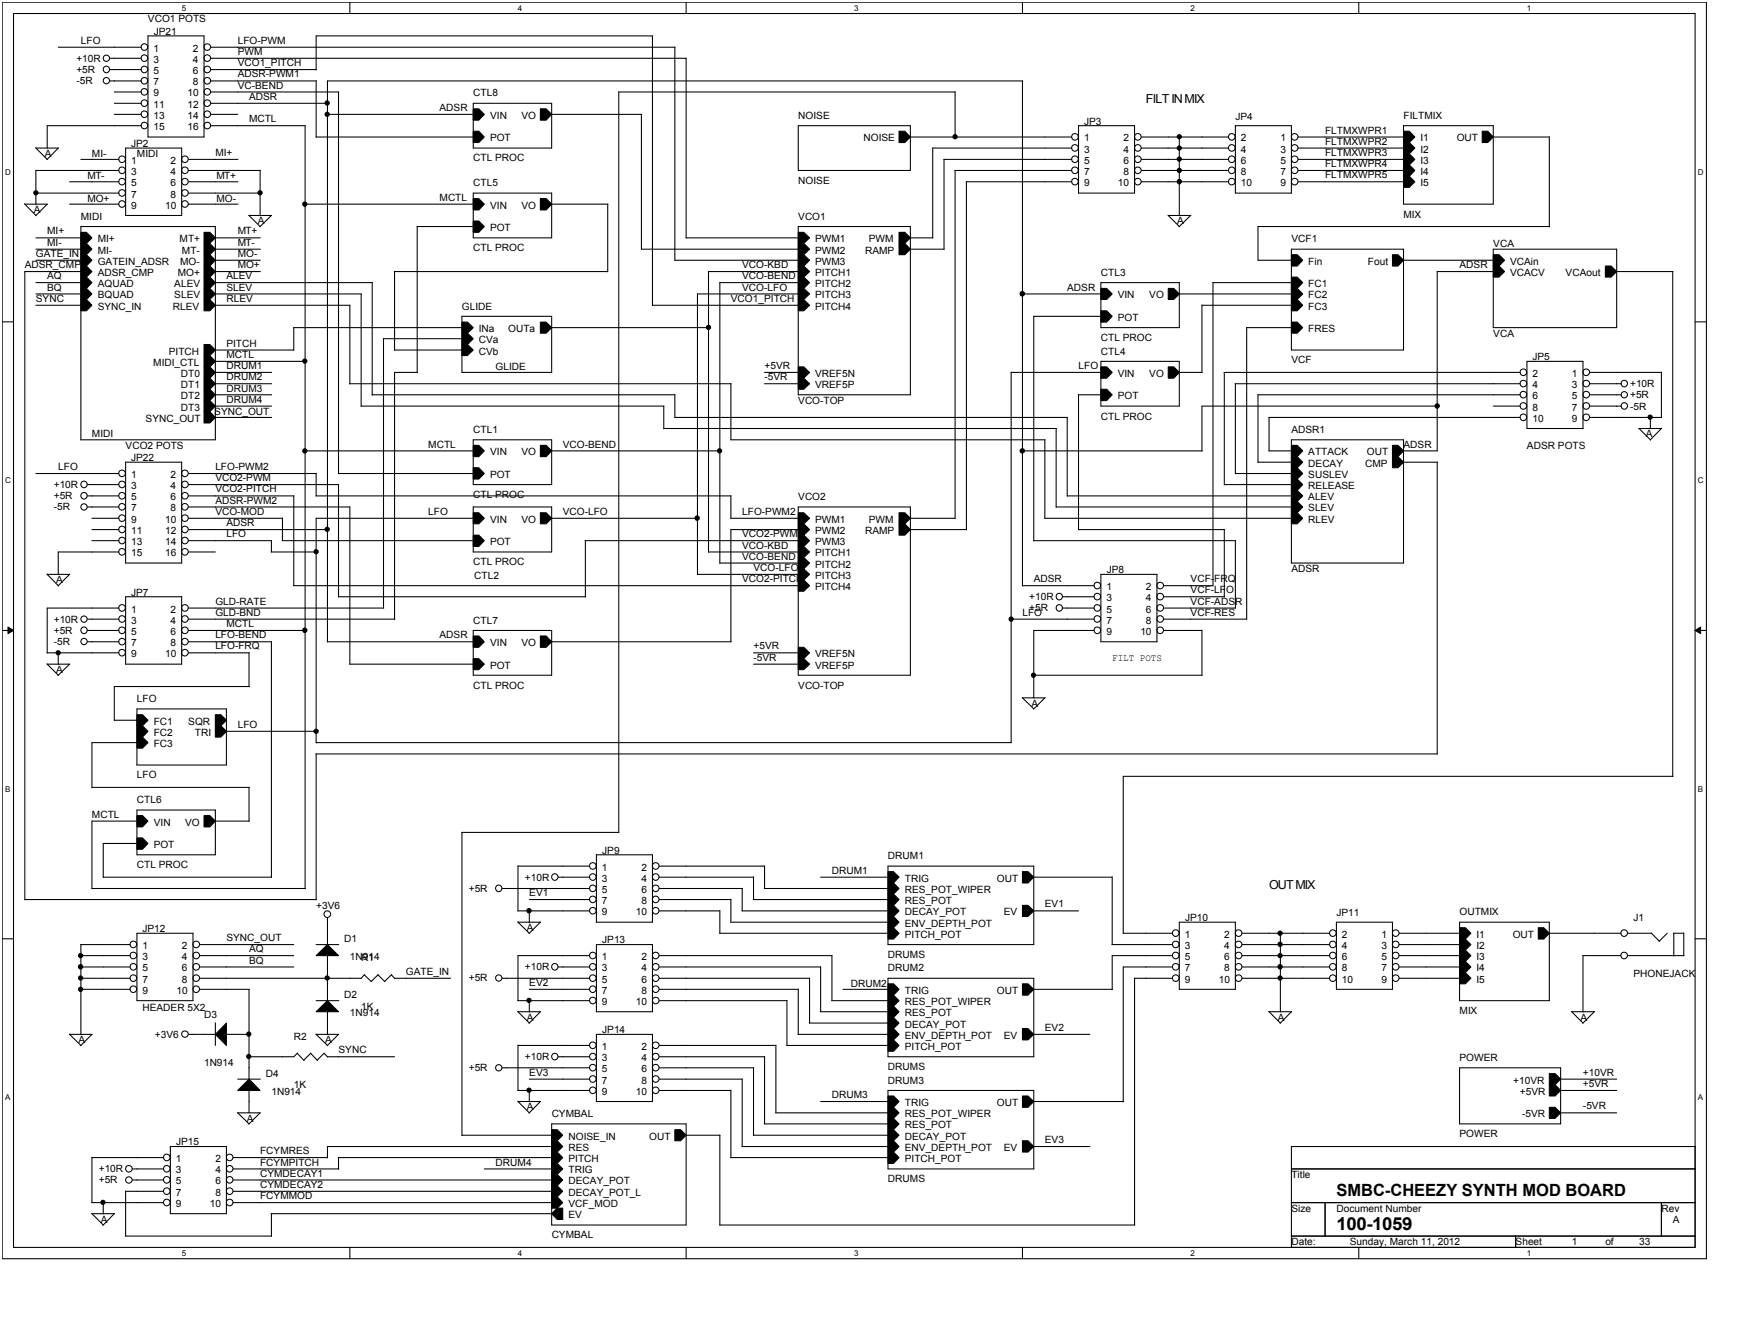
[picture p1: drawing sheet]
<svg xmlns="http://www.w3.org/2000/svg" width="279mm" height="216mm" viewBox="0 0 279 216" stroke-linecap="round" stroke-linejoin="round" font-family="sans-serif">
<defs><g id="words">
<text font-size="2.9" x="215" y="197.8">100-1059</text>
<text font-size="2.7" x="215" y="192.2">SMBC-CHEEZY SYNTH MOD BOARD</text>
<g font-size="2">
<text x="184.3" y="16.6">FILT IN MIX</text>
<text x="204.1" y="142.8">OUT MIX</text>
</g>
<g font-size="1.6">
<text x="23.8" y="3.6">VCO1 POTS</text>
<text x="24.7" y="5.6">JP21</text>
<text x="12.3" y="9.9">+10R</text>
<text x="12.3" y="11.7">+5R</text>
<text x="13" y="7">LFO</text>
<text x="24.7" y="8.3">1</text>
<text x="24.7" y="10.1">3</text>
<text x="24.7" y="11.9">5</text>
<text x="31" y="8.3">2</text>
<text x="31" y="10.1">4</text>
<text x="31" y="11.9">6</text>
<text x="38.2" y="8.9">PWM</text>
<text x="38.2" y="10.6">VCO1_PITCH</text>
<text x="38.2" y="7">LFO-PWM</text>
<text x="12.3" y="13.5">-5R</text>
<text x="24.7" y="13.7">7</text>
<text x="24.7" y="15.5">9</text>
<text x="24.7" y="17.3">11</text>
<text x="30.2" y="17.3">12</text>
<text x="30.2" y="15.5">10</text>
<text x="31" y="13.7">8</text>
<text x="38.2" y="14.2">VC-BEND</text>
<text x="38.2" y="12.5">ADSR-PWM1</text>
<text x="40.1" y="16.1">ADSR</text>
<text x="70.7" y="17.9">ADSR</text>
<text x="76.1" y="15.5">CTL8</text>
<text x="21.1" y="23.6">JP2</text>
<text x="24.7" y="19.1">13</text>
<text x="24.7" y="20.9">15</text>
<text x="30.2" y="19.1">14</text>
<text x="30.2" y="20.9">16</text>
<text x="40.1" y="19.7">MCTL</text>
<text x="78.8" y="19.1">VIN</text>
<text x="78.8" y="22.7">POT</text>
<text x="83.9" y="19.1">VO</text>
<text x="128.4" y="19.1">NOISE</text>
<text x="138.9" y="22.7">NOISE</text>
<text x="174.4" y="20">JP3</text>
<text x="174.4" y="22.7">1</text>
<text x="180.7" y="22.7">2</text>
<text x="198.7" y="19.3">JP4</text>
<text x="199.6" y="22.7">2</text>
<text x="205.9" y="22.7">1</text>
<text x="213.1" y="21.5">FLTMXWPR1</text>
<text x="213.1" y="23.3">FLTMXWPR2</text>
<text x="225.8" y="19.1">FILTMIX</text>
<text x="228.5" y="22.7">I1</text>
<text x="234.3" y="22.7">OUT</text>
<text x="7.2" y="25.2">A</text>
<text x="14.1" y="28.8">MT-</text>
<text x="14.8" y="25.2">MI-</text>
<text x="21.1" y="26.3">1</text>
<text x="21.1" y="28.1">3</text>
<text x="21.1" y="29.9">5</text>
<text x="22" y="25.2">MIDI</text>
<text x="27.4" y="26.3">2</text>
<text x="27.4" y="28.1">4</text>
<text x="27.4" y="29.9">6</text>
<text x="34.6" y="25.1">MI+</text>
<text x="34.8" y="28.8">MT+</text>
<text x="76.1" y="29.9">CTL5</text>
<text x="76.1" y="26">CTL PROC</text>
<text x="128.4" y="29.6">NOISE</text>
<text x="174.4" y="24.5">3</text>
<text x="174.4" y="26.3">5</text>
<text x="174.4" y="28.1">7</text>
<text x="174.4" y="29.9">9</text>
<text x="179.8" y="29.9">10</text>
<text x="180.7" y="24.5">4</text>
<text x="180.7" y="26.3">6</text>
<text x="180.7" y="28.1">8</text>
<text x="199.6" y="24.5">4</text>
<text x="199.6" y="26.3">6</text>
<text x="199.6" y="28.1">8</text>
<text x="199.6" y="29.9">10</text>
<text x="205.9" y="24.5">3</text>
<text x="205.9" y="26.3">5</text>
<text x="205.9" y="28.1">7</text>
<text x="205.9" y="29.9">9</text>
<text x="213.1" y="25.1">FLTMXWPR3</text>
<text x="213.1" y="26.9">FLTMXWPR4</text>
<text x="213.1" y="28.7">FLTMXWPR5</text>
<text x="228.5" y="24.5">I2</text>
<text x="228.5" y="26.3">I3</text>
<text x="228.5" y="28.1">I4</text>
<text x="228.5" y="29.9">I5</text>
<text x="5.4" y="34.3">A</text>
<text x="13" y="35.4">MIDI</text>
<text x="14.1" y="32.5">MO+</text>
<text x="21.1" y="31.8">7</text>
<text x="21.1" y="33.5">9</text>
<text x="26.6" y="33.5">10</text>
<text x="27.4" y="31.8">8</text>
<text x="34.8" y="32.5">MO-</text>
<text x="70.7" y="32.3">MCTL</text>
<text x="78.8" y="33.5">VIN</text>
<text x="83.9" y="33.5">VO</text>
<text x="128.4" y="35.4">VCO1</text>
<text x="225.8" y="35">MIX</text>
<text x="5.8" y="41.3">GATE_IN</text>
<text x="7.6" y="37.7">MI+</text>
<text x="7.6" y="39.5">MI-</text>
<text x="15.7" y="39">MI+</text>
<text x="15.7" y="40.8">MI-</text>
<text x="28.9" y="39">MT+</text>
<text x="29.3" y="40.8">MT-</text>
<text x="38.2" y="37.7">MT+</text>
<text x="38.2" y="39.5">MT-</text>
<text x="38.2" y="41.3">MO-</text>
<text x="41.5" y="36.1">A</text>
<text x="76.1" y="40.4">CTL PROC</text>
<text x="78.8" y="37.1">POT</text>
<text x="131.1" y="39">PWM1</text>
<text x="131.1" y="40.8">PWM2</text>
<text x="139.2" y="40.8">RAMP</text>
<text x="139.7" y="39">PWM</text>
<text x="189.4" y="36.1">A</text>
<text x="207.7" y="39">VCF1</text>
<text x="240.2" y="39.7">VCA</text>
<text x="4" y="43.1">ADSR_CMP</text>
<text x="7.6" y="44.9">AQ</text>
<text x="7.6" y="46.7">BQ</text>
<text x="15.7" y="42.6">GATEIN_ADSR</text>
<text x="15.7" y="44.4">ADSR_CMP</text>
<text x="15.7" y="46.2">AQUAD</text>
<text x="15.7" y="48">BQUAD</text>
<text x="28" y="46.2">ALEV</text>
<text x="28" y="48">SLEV</text>
<text x="28.6" y="44.4">MO+</text>
<text x="29" y="42.6">MO-</text>
<text x="36.4" y="44.9">ALEV</text>
<text x="36.4" y="46.7">SLEV</text>
<text x="38.2" y="43.1">MO+</text>
<text x="119.4" y="46.7">VCO-LFO</text>
<text x="119.4" y="43.1">VCO-KBD</text>
<text x="119.4" y="44.9">VCO-BEND</text>
<text x="131.1" y="42.6">PWM3</text>
<text x="131.1" y="44.4">PITCH1</text>
<text x="131.1" y="46.2">PITCH2</text>
<text x="131.1" y="48">PITCH3</text>
<text x="171.7" y="46.7">ADSR</text>
<text x="177.1" y="44.4">CTL3</text>
<text x="179.8" y="48">VIN</text>
<text x="184.9" y="48">VO</text>
<text x="210.4" y="46.2">FC1</text>
<text x="210.4" y="48">FC2</text>
<text x="210.4" y="42.6">Fin</text>
<text x="220" y="42.6">Fout</text>
<text x="234.8" y="43.1">ADSR</text>
<text x="242.9" y="42.6">VCAin</text>
<text x="242.9" y="44.4">VCACV</text>
<text x="251.8" y="44.4">VCAout</text>
<text x="5.8" y="48.5">SYNC</text>
<text x="15.7" y="49.8">SYNC_IN</text>
<text x="27.8" y="49.8">RLEV</text>
<text x="36.4" y="48.5">RLEV</text>
<text x="74.3" y="49.8">GLIDE</text>
<text x="77" y="53.4">INa</text>
<text x="81.8" y="53.4">OUTa</text>
<text x="117.6" y="48.5">VCO1_PITCH</text>
<text x="131.1" y="49.8">PITCH4</text>
<text x="179.8" y="51.6">POT</text>
<text x="210.4" y="49.8">FC3</text>
<text x="210.4" y="53.4">FRES</text>
<text x="24.7" y="58.8">MIDI_CTL</text>
<text x="27.1" y="57">PITCH</text>
<text x="36.4" y="55.7">PITCH</text>
<text x="36.4" y="59.3">DRUM1</text>
<text x="36.4" y="57.5">MCTL</text>
<text x="77" y="55.2">CVa</text>
<text x="77" y="57">CVb</text>
<text x="79.7" y="59.5">GLIDE</text>
<text x="123" y="59.3">+5VR</text>
<text x="173.5" y="59.3">LFO</text>
<text x="177.1" y="54.8">CTL PROC</text>
<text x="177.1" y="57">CTL4</text>
<text x="207.7" y="58.4">VCF</text>
<text x="240.2" y="54.1">VCA</text>
<text x="246.5" y="57.9">JP5</text>
<text x="29.1" y="60.6">DT0</text>
<text x="29.1" y="62.4">DT1</text>
<text x="29.1" y="64.2">DT2</text>
<text x="36.4" y="61.1">DRUM2</text>
<text x="36.4" y="63">DRUM3</text>
<text x="36.4" y="64.7">DRUM4</text>
<text x="123" y="61.1">-5VR</text>
<text x="128.4" y="64.9">VCO-TOP</text>
<text x="131.1" y="60.6">VREF5N</text>
<text x="131.1" y="62.4">VREF5P</text>
<text x="179.8" y="60.6">VIN</text>
<text x="179.8" y="64.2">POT</text>
<text x="184.9" y="60.6">VO</text>
<text x="246.5" y="60.6">2</text>
<text x="246.5" y="62.4">4</text>
<text x="246.5" y="64.2">6</text>
<text x="252.9" y="60.6">1</text>
<text x="252.9" y="62.4">3</text>
<text x="252.9" y="64.2">5</text>
<text x="262.2" y="64">+5R</text>
<text x="262.2" y="62.2">+10R</text>
<text x="262.2" y="65.8">-5R</text>
<text x="14.8" y="70.3">MIDI</text>
<text x="23.4" y="67.8">SYNC_OUT</text>
<text x="29.1" y="66">DT3</text>
<text x="34.5" y="66.7">SYNC_OUT</text>
<text x="68.9" y="72">MCTL</text>
<text x="76.1" y="69.6">CTL1</text>
<text x="90.5" y="72">VCO-BEND</text>
<text x="177.1" y="67.4">CTL PROC</text>
<text x="207.7" y="69.6">ADSR1</text>
<text x="225.8" y="72">ADSR</text>
<text x="246.5" y="66">8</text>
<text x="246.5" y="67.8">10</text>
<text x="252.9" y="66">7</text>
<text x="252.9" y="67.8">9</text>
<text x="264.7" y="70.3">A</text>
<text x="9.4" y="75.6">LFO</text>
<text x="20.2" y="72.1">VCO2 POTS</text>
<text x="21.1" y="74.1">JP22</text>
<text x="21.1" y="76.8">1</text>
<text x="27.4" y="76.8">2</text>
<text x="34.6" y="75.6">LFO-PWM2</text>
<text x="34.6" y="77.4">VCO2-PWM</text>
<text x="78.8" y="73.2">VIN</text>
<text x="78.8" y="76.8">POT</text>
<text x="83.9" y="73.2">VO</text>
<text x="210.4" y="76.8">SUSLEV</text>
<text x="210.4" y="73.2">ATTACK</text>
<text x="210.4" y="75">DECAY</text>
<text x="219.6" y="75">CMP</text>
<text x="219.9" y="73.2">OUT</text>
<text x="245.6" y="72.1">ADSR POTS</text>
<text x="8.6" y="78.5">+10R</text>
<text x="8.6" y="80.3">+5R</text>
<text x="8.6" y="82">-5R</text>
<text x="21.1" y="78.6">3</text>
<text x="21.1" y="80.4">5</text>
<text x="21.1" y="82.2">7</text>
<text x="27.4" y="78.6">4</text>
<text x="27.4" y="80.4">6</text>
<text x="27.4" y="82.2">8</text>
<text x="34.6" y="79.2">VCO2-PITCH</text>
<text x="34.6" y="81">ADSR-PWM2</text>
<text x="34.6" y="82.8">VCO-MOD</text>
<text x="68.9" y="82.8">LFO</text>
<text x="76.1" y="80.1">CTL PROC</text>
<text x="90.5" y="82.8">VCO-LFO</text>
<text x="119.4" y="82.8">LFO-PWM2</text>
<text x="128.4" y="80.4">VCO2</text>
<text x="210.4" y="78.6">RELEASE</text>
<text x="210.4" y="80.4">ALEV</text>
<text x="210.4" y="82.2">SLEV</text>
<text x="21.1" y="84">9</text>
<text x="21.1" y="85.9">11</text>
<text x="21.1" y="87.6">13</text>
<text x="21.1" y="89.5">15</text>
<text x="26.6" y="85.9">12</text>
<text x="26.6" y="87.6">14</text>
<text x="26.6" y="89.5">16</text>
<text x="26.6" y="84">10</text>
<text x="36.4" y="84.6">ADSR</text>
<text x="36.4" y="86.4">LFO</text>
<text x="78.8" y="84">VIN</text>
<text x="78.8" y="87.6">POT</text>
<text x="83.9" y="84">VO</text>
<text x="119.4" y="88.2">VCO-KBD</text>
<text x="119.4" y="86.4">VCO2-PWM</text>
<text x="131.1" y="84">PWM1</text>
<text x="131.1" y="85.9">PWM2</text>
<text x="131.1" y="87.6">PWM3</text>
<text x="131.1" y="89.5">PITCH1</text>
<text x="139.2" y="85.9">RAMP</text>
<text x="139.7" y="84">PWM</text>
<text x="210.4" y="84">RLEV</text>
<text x="9" y="93.8">A</text>
<text x="21.1" y="95.8">JP7</text>
<text x="76.1" y="90.9">CTL PROC</text>
<text x="76.3" y="93.1">CTL2</text>
<text x="119.4" y="90">VCO-BEND</text>
<text x="119.4" y="93.6">VCO2-PITCH</text>
<text x="121.2" y="91.8">VCO-LFO</text>
<text x="131.1" y="91.2">PITCH2</text>
<text x="131.1" y="93.1">PITCH3</text>
<text x="131.1" y="94.9">PITCH4</text>
<text x="166.3" y="93.6">ADSR</text>
<text x="178" y="94.9">1</text>
<text x="178" y="92.2">JP8</text>
<text x="184.3" y="94.9">2</text>
<text x="191.5" y="93.6">VCF-FRQ</text>
<text x="191.5" y="95.4">VCF-LFO</text>
<text x="207.7" y="92">ADSR</text>
<text x="8.6" y="101.9">+5R</text>
<text x="8.6" y="100.1">+10R</text>
<text x="21.1" y="98.5">1</text>
<text x="21.1" y="100.3">3</text>
<text x="27.4" y="98.5">2</text>
<text x="27.4" y="100.3">4</text>
<text x="34.6" y="97.2">GLD-RATE</text>
<text x="34.6" y="99">GLD-BND</text>
<text x="36.4" y="100.8">MCTL</text>
<text x="76.1" y="100.3">CTL7</text>
<text x="164.5" y="99">LFO</text>
<text x="165.6" y="98.3">+5R</text>
<text x="165.6" y="96.5">+10R</text>
<text x="178" y="96.7">3</text>
<text x="178" y="98.5">5</text>
<text x="178" y="100.3">7</text>
<text x="184.3" y="96.7">4</text>
<text x="184.3" y="98.5">6</text>
<text x="184.3" y="100.3">8</text>
<text x="191.5" y="97.2">VCF-ADSR</text>
<text x="191.5" y="99">VCF-RES</text>
<text x="8.6" y="103.7">-5R</text>
<text x="21.1" y="102.1">5</text>
<text x="21.1" y="103.9">7</text>
<text x="21.1" y="105.7">9</text>
<text x="26.6" y="105.7">10</text>
<text x="27.4" y="102.1">6</text>
<text x="27.4" y="103.9">8</text>
<text x="34.6" y="104.4">LFO-FRQ</text>
<text x="34.6" y="102.6">LFO-BEND</text>
<text x="70.7" y="102.6">ADSR</text>
<text x="78.8" y="103.9">VIN</text>
<text x="78.8" y="107.5">POT</text>
<text x="83.9" y="103.9">VO</text>
<text x="121.2" y="104.4">+5VR</text>
<text x="121.2" y="106.2">-5VR</text>
<text x="131.1" y="105.7">VREF5N</text>
<text x="131.1" y="107.5">VREF5P</text>
<text x="178" y="102.1">9</text>
<text x="178.9" y="106.2">FILT POTS</text>
<text x="183.4" y="102.1">10</text>
<text x="9" y="108.2">A</text>
<text x="22" y="112.9">LFO</text>
<text x="76.1" y="110.7">CTL PROC</text>
<text x="128.4" y="110.7">VCO-TOP</text>
<text x="165.9" y="113.6">A</text>
<text x="24.7" y="116.5">FC1</text>
<text x="24.7" y="118.3">FC2</text>
<text x="30.3" y="116.5">SQR</text>
<text x="31.3" y="118.3">TRI</text>
<text x="38.2" y="117.1">LFO</text>
<text x="22" y="125.1">LFO</text>
<text x="24.7" y="120.1">FC3</text>
<text x="14.8" y="131.4">MCTL</text>
<text x="22" y="129.1">CTL6</text>
<text x="24.7" y="132.7">VIN</text>
<text x="24.7" y="136.3">POT</text>
<text x="29.8" y="132.7">VO</text>
<text x="96.9" y="137.2">JP9</text>
<text x="22" y="139.6">CTL PROC</text>
<text x="75.4" y="143.4">+5R</text>
<text x="84.4" y="141.6">+10R</text>
<text x="96.8" y="140">1</text>
<text x="96.8" y="141.7">3</text>
<text x="96.8" y="143.6">5</text>
<text x="103.2" y="140">2</text>
<text x="103.2" y="141.7">4</text>
<text x="103.2" y="143.6">6</text>
<text x="133.8" y="140.5">DRUM1</text>
<text x="142.8" y="138.1">DRUM1</text>
<text x="145.5" y="141.7">TRIG</text>
<text x="145.5" y="143.6">RES_POT_WIPER</text>
<text x="160.4" y="141.7">OUT</text>
<text x="22.9" y="149.9">JP12</text>
<text x="50.9" y="146.1">+3V6</text>
<text x="84.8" y="149.7">A</text>
<text x="85.1" y="144.1">EV1</text>
<text x="96.8" y="145.3">7</text>
<text x="96.8" y="147.2">9</text>
<text x="102.3" y="147.2">10</text>
<text x="103.2" y="145.3">8</text>
<text x="145.5" y="145.3">RES_POT</text>
<text x="145.5" y="147.2">DECAY_POT</text>
<text x="145.5" y="149">ENV_DEPTH_POT</text>
<text x="161.5" y="147.2">EV</text>
<text x="168.1" y="145.9">EV1</text>
<text x="190.6" y="148">JP10</text>
<text x="215" y="147.3">JP11</text>
<text x="234.8" y="147.2">OUTMIX</text>
<text x="262.8" y="148">J1</text>
<text x="22.9" y="152.6">1</text>
<text x="22.9" y="154.3">3</text>
<text x="29.3" y="152.6">2</text>
<text x="29.3" y="154.3">4</text>
<text x="36.4" y="151.3">SYNC_OUT</text>
<text x="40.1" y="153.1">AQ</text>
<text x="40.1" y="154.9">BQ</text>
<text x="55.4" y="151.5">D1</text>
<text x="56.3" y="154.3">1N914</text>
<text x="58.1" y="154.6">R1</text>
<text x="84.4" y="156">+10R</text>
<text x="96.8" y="154.3">1</text>
<text x="96.9" y="151.6">JP13</text>
<text x="103.2" y="154.3">2</text>
<text x="142.8" y="154">DRUMS</text>
<text x="145.5" y="150.8">PITCH_POT</text>
<text x="190.6" y="150.8">1</text>
<text x="190.6" y="152.6">3</text>
<text x="190.6" y="154.3">5</text>
<text x="196.9" y="150.8">2</text>
<text x="196.9" y="152.6">4</text>
<text x="196.9" y="154.3">6</text>
<text x="215.9" y="150.8">2</text>
<text x="215.9" y="152.6">4</text>
<text x="215.9" y="154.3">6</text>
<text x="222.2" y="150.8">1</text>
<text x="222.2" y="152.6">3</text>
<text x="222.2" y="154.3">5</text>
<text x="237.5" y="150.8">I1</text>
<text x="237.5" y="152.6">I2</text>
<text x="237.5" y="154.3">I3</text>
<text x="243.3" y="150.8">OUT</text>
<text x="22.9" y="156.2">5</text>
<text x="22.9" y="158">7</text>
<text x="22.9" y="159.8">9</text>
<text x="28.4" y="159.8">10</text>
<text x="29.3" y="156.2">6</text>
<text x="29.3" y="158">8</text>
<text x="55.4" y="160.5">D2</text>
<text x="65.3" y="156.7">GATE_IN</text>
<text x="75.4" y="157.8">+5R</text>
<text x="85.1" y="158.5">EV2</text>
<text x="96.8" y="156.2">3</text>
<text x="96.8" y="158">5</text>
<text x="96.8" y="159.8">7</text>
<text x="96.8" y="161.6">9</text>
<text x="102.3" y="161.6">10</text>
<text x="103.2" y="156.2">4</text>
<text x="103.2" y="158">6</text>
<text x="103.2" y="159.8">8</text>
<text x="136.9" y="158.7">DRUM2</text>
<text x="142.8" y="156.2">DRUM2</text>
<text x="145.5" y="159.8">TRIG</text>
<text x="145.5" y="161.6">RES_POT_WIPER</text>
<text x="160.4" y="159.8">OUT</text>
<text x="190.6" y="156.2">7</text>
<text x="190.6" y="158">9</text>
<text x="196" y="158">10</text>
<text x="196.9" y="156.2">8</text>
<text x="215.9" y="156.2">8</text>
<text x="215.9" y="158">10</text>
<text x="222.2" y="156.2">7</text>
<text x="222.2" y="158">9</text>
<text x="237.5" y="156.2">I4</text>
<text x="237.5" y="158">I5</text>
<text x="262.8" y="157.1">PHONEJACK</text>
<text x="12.6" y="167.7">A</text>
<text x="22.9" y="162.5">HEADER 5X2</text>
<text x="24.9" y="166.8">+3V6</text>
<text x="32.8" y="163.6">D3</text>
<text x="47.3" y="167.2">R2</text>
<text x="52.3" y="167.7">A</text>
<text x="56.3" y="163.4">1N914</text>
<text x="58.1" y="162.3">1K</text>
<text x="84.8" y="164.1">A</text>
<text x="96.9" y="166.1">JP14</text>
<text x="145.5" y="163.4">RES_POT</text>
<text x="145.5" y="165.2">DECAY_POT</text>
<text x="145.5" y="167">ENV_DEPTH_POT</text>
<text x="161.5" y="167">EV</text>
<text x="168.1" y="165.7">EV2</text>
<text x="205.6" y="164.1">A</text>
<text x="234.8" y="163">MIX</text>
<text x="254.2" y="164.1">A</text>
<text x="32.8" y="171.3">1N914</text>
<text x="42.8" y="173.1">D4</text>
<text x="54.4" y="169.3">SYNC</text>
<text x="75.4" y="172.2">+5R</text>
<text x="84.4" y="170.4">+10R</text>
<text x="85.1" y="172.9">EV3</text>
<text x="96.8" y="168.8">1</text>
<text x="96.8" y="170.6">3</text>
<text x="96.8" y="172.4">5</text>
<text x="103.2" y="168.8">2</text>
<text x="103.2" y="170.6">4</text>
<text x="103.2" y="172.4">6</text>
<text x="142.8" y="172">DRUMS</text>
<text x="145.5" y="168.8">PITCH_POT</text>
<text x="234.8" y="170.6">POWER</text>
<text x="254.6" y="172.9">+10VR</text>
<text x="43.7" y="176">1N914</text>
<text x="47.3" y="174.9">1K</text>
<text x="84.8" y="178.5">A</text>
<text x="88.7" y="179.6">CYMBAL</text>
<text x="96.8" y="174.2">7</text>
<text x="96.8" y="176">9</text>
<text x="102.3" y="176">10</text>
<text x="103.2" y="174.2">8</text>
<text x="133.8" y="176.5">DRUM3</text>
<text x="142.8" y="174.2">DRUM3</text>
<text x="145.5" y="177.8">TRIG</text>
<text x="145.5" y="179.6">RES_POT_WIPER</text>
<text x="160.4" y="177.8">OUT</text>
<text x="243.4" y="174.2">+10VR</text>
<text x="244.5" y="176">+5VR</text>
<text x="244.8" y="179.6">-5VR</text>
<text x="254.6" y="174.8">+5VR</text>
<text x="254.6" y="178.3">-5VR</text>
<text x="28.3" y="184.1">JP15</text>
<text x="39.7" y="180.3">A</text>
<text x="41.8" y="185.5">FCYMRES</text>
<text x="91.4" y="183.2">NOISE_IN</text>
<text x="91.4" y="185">RES</text>
<text x="104.4" y="183.2">OUT</text>
<text x="145.5" y="181.4">RES_POT</text>
<text x="145.5" y="183.2">DECAY_POT</text>
<text x="145.5" y="185">ENV_DEPTH_POT</text>
<text x="161.5" y="185">EV</text>
<text x="168.1" y="183.8">EV3</text>
<text x="234.8" y="182.8">POWER</text>
<text x="15.9" y="190.2">+5R</text>
<text x="15.9" y="188.5">+10R</text>
<text x="28.3" y="186.8">1</text>
<text x="28.3" y="188.6">3</text>
<text x="28.3" y="190.4">5</text>
<text x="34.6" y="186.8">2</text>
<text x="34.6" y="188.6">4</text>
<text x="34.6" y="190.4">6</text>
<text x="41.8" y="187.4">FCYMPITCH</text>
<text x="41.8" y="189.2">CYMDECAY1</text>
<text x="41.8" y="191">CYMDECAY2</text>
<text x="79.7" y="187.4">DRUM4</text>
<text x="91.4" y="186.8">PITCH</text>
<text x="91.4" y="188.6">TRIG</text>
<text x="91.4" y="190.4">DECAY_POT</text>
<text x="142.8" y="190.1">DRUMS</text>
<text x="145.5" y="186.8">PITCH_POT</text>
<text x="207.7" y="189.4">Title</text>
<text x="16.2" y="196.6">A</text>
<text x="28.3" y="192.2">7</text>
<text x="28.3" y="194.1">9</text>
<text x="33.8" y="194.1">10</text>
<text x="34.6" y="192.2">8</text>
<text x="41.8" y="192.8">FCYMMOD</text>
<text x="91.4" y="192.2">DECAY_POT_L</text>
<text x="91.4" y="194.1">VCF_MOD</text>
<text x="91.4" y="195.8">EV</text>
<text x="207.7" y="194.8">Size</text>
<text x="215" y="194.8">Document Number</text>
<text x="267.2" y="194.8">Rev</text>
<text x="269.1" y="196.6">A</text>
<text x="88.7" y="199.1">CYMBAL</text>
<text x="207.7" y="200.1">Date:</text>
<text x="217.1" y="200.1">Sunday, March 11, 2012</text>
<text x="243.8" y="200.1">Sheet</text>
<text x="252.8" y="200.1">1</text>
<text x="258.2" y="200.1">of</text>
<text x="263.6" y="200.1">33</text>
</g>
<g font-size="1.3">
<text x="29.2" y="1.7">5</text>
<text x="83.3" y="1.7">4</text>
<text x="137.4" y="1.7">3</text>
<text x="191.5" y="1.7">2</text>
<text x="245.6" y="1.7">1</text>
<text x=".8" y="28.1">D</text>
<text x="273.1" y="28.1">D</text>
<text x=".8" y="77.6">C</text>
<text x="273.1" y="77.6">C</text>
<text x=".8" y="127.3">B</text>
<text x="273.1" y="127.3">B</text>
<text x=".8" y="176.8">A</text>
<text x="273.1" y="176.8">A</text>
<text x="29.2" y="201.9">5</text>
<text x="83.3" y="201.9">4</text>
<text x="137.4" y="201.9">3</text>
<text x="191.5" y="201.9">2</text>
<text x="245.6" y="201.9">1</text>
</g>
</g></defs>
<path d="M.4 .4h274.1v202h-274.1zM2.2 2.2h270.5v198.3h-270.5z" fill="none" stroke="#000" stroke-width=".17"/>
<g fill="#fff">
<path d="M29.2 .6h.7v1.4h-.7z"/>
<path d="M29.2 200.7h.7v1.4h-.7z"/>
</g>
<path d="M56.3 .4v1.8M56.3 200.5v1.9" fill="none" stroke="#000" stroke-width=".17"/>
<g fill="#fff">
<path d="M83.3 .6h.7v1.4h-.7z"/>
<path d="M83.3 200.7h.7v1.4h-.7z"/>
</g>
<path d="M110.4 .4v1.8M110.4 200.5v1.9" fill="none" stroke="#000" stroke-width=".17"/>
<g fill="#fff">
<path d="M137.4 .6h.7v1.4h-.7z"/>
<path d="M137.4 200.7h.7v1.4h-.7z"/>
</g>
<path d="M164.5 .4v1.8M164.5 200.5v1.9" fill="none" stroke="#000" stroke-width=".17"/>
<g fill="#fff">
<path d="M191.5 .6h.7v1.4h-.7z"/>
<path d="M191.5 200.7h.7v1.4h-.7z"/>
</g>
<path d="M218.6 .4v1.8M218.6 200.5v1.9" fill="none" stroke="#000" stroke-width=".17"/>
<g fill="#fff">
<path d="M245.6 .6h.7v1.4h-.7z"/>
<path d="M245.6 200.7h.7v1.4h-.7z"/>
<path d="M.8 26.9h.9v1.4h-.9z"/>
<path d="M273.1 26.9h.9v1.4h-.9z"/>
<path d="M.8 76.5h.9v1.4h-.9z"/>
<path d="M273.1 76.5h.9v1.4h-.9z"/>
</g>
<path d="M.4 51.7h1.8M272.7 51.7h1.8" fill="none" stroke="#000" stroke-width=".17"/>
<g fill="#fff">
<path d="M.8 126.1h.8v1.4h-.8z"/>
<path d="M273.1 126.1h.8v1.4h-.8z"/>
</g>
<path d="M.4 101.4h1.8M272.7 101.4h1.8" fill="none" stroke="#000" stroke-width=".17"/>
<path d="M1.3 100.8l.9 .6-.9 .5zM272.7 101.4l.8-.6v1.1z" fill="#000"/>
<path d="M1.3 100.8l.9 .6-.9 .5zM272.7 101.4l.8-.6v1.1z" fill="none" stroke="#000" stroke-width=".16"/>
<g fill="#fff">
<path d="M.8 175.7h.8v1.4h-.8z"/>
<path d="M273.1 175.7h.8v1.4h-.8z"/>
</g>
<g fill="none" stroke="#000" stroke-width=".17">
<path d="M9.4 7.6h13.3M17.7 9.4h5M17.7 11.2h5M17.7 13h5M18.4 16.6h4.3M18.4 14.8h4.3M18.4 18.4h4.3M23.8 5.8h9v16.2h-9zM33.9 16.6h18.8M33.9 9.4h76.5M33.9 11.2h17M33.9 13h17"/>
<path d="M33.9 7.6h74.7M33.9 14.8h20.6M33.9 18.4h4.3M50.9 13v9.1M52.7 18.4h23.5M54.5 14.8v61.4M76.1 17.5h.9l.9 .9-.9 .9h-.9zM76.1 16.6h12.6v7.2h-12.6zM86.9 17.5h.9l.9 .9-.9 .9h-.9zM88.7 18.4h14.5M99.5 14.8h54.1M99.5 14.8v119.1"/>
<path d="M103.2 18.4v21.7M104.9 5.8v43.3M105 5.8h-54.1v5.4M108.5 7.6v34.3M110.4 9.4v28.9M153.6 14.7v7.3M164.5 13v81.2M164.5 13h-111.8v90.2M4 32.8l1.8 1.8M4 32.8h3.6M5.7 23.8l1.9 1.8M5.8 31h13.3"/>
<path d="M5.8 38.2h7.3M5.8 23.8h3.6M7.6 32.8l-1.9 1.9M9.4 23.8l-1.9 1.9M11.2 32.8h7.9M11.2 29.2h7.9M13 37.3h.9l.9 .9-.9 .9h-.9zM13 39.1h.9l.9 1-.9 .8h-.9zM13 36.4h21.6v34.3h-21.6zM13 25.6h6.1M19.1 27.4h-13.3v5.5M20.2 23.8h9v10.8h-9z"/>
<path d="M22.7 20.2h-15.1v3.6M30.3 31h11.6M30.3 27.4h11.6M30.3 32.8h8M30.3 25.6h8M30.3 29.2h8M32.8 37.3h1l.8 .9-.8 .9h-1zM32.8 39.1h1l.8 1-.8 .8h-1zM33.9 20.2h15.2M34.6 38.2h7.3M40 34.6l1.8 1.8M40.1 34.6h3.6"/>
<path d="M41.8 27.4v7.3M43.7 34.6l-1.9 1.9M49 32.8h27.1M49.1 20.2v122.7M50.9 22h25.3M67.1 36.4h9.1M67.1 36.4v23.5M76.1 31.9h.9l.9 .9-.9 1h-.9zM76.1 35.5h.9l.9 .9-.9 .9h-.9zM76.1 21.1h.9l.9 .9-.9 .9h-.9zM76.1 31h12.6v7.2h-12.6zM86.9 31.9h.9l.9 .9-.9 1h-.9z"/>
<path d="M88.7 32.8h9.1M97.8 32.8v10.9M110.4 38.2h18M128.4 37.3h.9l.9 .9-.9 .9h-.9zM128.4 39.1h.9l.9 1-.9 .8h-.9zM128.4 36.4h18v27.1h-18zM128.4 20.2h18v7.2h-18zM144.6 21.1h.9l.9 .9-.9 .9h-.9zM144.6 37.3h.9l.9 .9-.9 .9h-.9zM144.6 39.1h.9l.9 1-.9 .8h-.9zM146.4 38.2h3.6M146.4 22h26"/>
<path d="M150 23.8h22.4M150 23.8v14.5M151.8 25.6h20.6M151.9 25.6v14.5M153.6 27.4h18.8M153.6 27.4v56M155.4 29.2h17M155.4 29.2v56M173.5 20.2h9v10.8h-9zM183.6 27.4h14M183.6 23.8h14M183.6 22h14"/>
<path d="M183.6 25.6h14M183.6 29.2h14M187.9 34.6l1.8 1.8M187.9 34.6h3.7M189.7 22v12.7M191.5 34.6l-1.8 1.9M198.7 20.2h9v10.8h-9zM208.8 27.4h17M208.8 23.8h17M208.8 22h17M208.8 25.6h17M208.8 29.2h17"/>
<path d="M225.8 21.1h.9l.9 .9-.9 .9h-.9zM225.8 22.9h.9l.9 .9-.9 .9h-.9zM225.8 24.7h.9l.9 .9-.9 .9h-.9zM225.8 26.5h.9l.9 .9-.9 .9h-.9zM225.8 28.3h.9l.9 .9-.9 .9h-.9zM225.8 20.2h14.4v12.6h-14.4zM238.4 21.1h.9l.9 .9-.9 .9h-.9zM240.2 22h9.1M249.2 22v14.5M249.3 36.4h-46.9v5.5M5.8 45.4h7.3M5.8 40.1h7.3"/>
<path d="M5.8 47.3h7.3M5.8 49.1h7.3M5.8 41.8h7.3M13 40.9h.9l.9 .9-.9 1h-.9zM13 42.8h.9l.9 .9-.9 .8h-.9zM13 44.5h.9l.9 .9-.9 1h-.9zM13 46.4h.9l.9 .9-.9 .8h-.9zM13 48.1h.9l.9 1-.9 .9h-.9zM13.1 43.7h-9.1v101M32.8 40.9h1l.8 .9-.8 1h-1zM32.8 42.8h1l.8 .9-.8 .8h-1zM32.8 44.5h1l.8 .9-.8 1h-1z"/>
<path d="M32.8 46.4h1l.8 .9-.8 .8h-1zM32.8 48.1h1l.8 1-.8 .9h-1zM32.8 55.4h1l.8 .9-.8 .9h-1zM32.8 57.2h1l.8 .9-.8 .9h-1zM32.8 59h1l.8 .9-.8 .9h-1zM34.6 56.3h12.7M34.6 45.4h25.3M34.6 40.1h7.3M34.6 58.1h14.5M34.6 59.9h9.1M34.6 43.7h7.3M34.6 47.3h23.5"/>
<path d="M34.6 49.1h21.7M34.6 41.8h7.3M47.2 52.7h27.1M47.3 52.7v3.6M56.3 49.1v12.6M58.1 47.3v18M59.9 45.4v18.1M61.7 54.5h12.6M61.7 54.4v43.4M63.4 43.7h34.4M63.5 56.3h10.8M63.5 43.7v12.6"/>
<path d="M67.1 59.9h-3.6v39.7M74.3 51.8h.9l.9 .9-.9 .9h-.9zM74.3 53.6h.9l.9 .9-.9 .9h-.9zM74.3 55.4h.9l.9 .9-.9 .9h-.9zM74.3 50.9h14.4v9h-14.4zM86.9 51.8h.9l.9 .9-.9 .9h-.9zM88.7 52.7h25.3M103.2 40.1h25.2M104.9 49.1h23.5M108.5 41.8h19.9M123 59.9h5.4M128.4 40.9h.9l.9 .9-.9 1h-.9z"/>
<path d="M128.4 42.8h.9l.9 .9-.9 .8h-.9zM128.4 44.5h.9l.9 .9-.9 1h-.9zM128.4 46.4h.9l.9 .9-.9 .8h-.9zM128.4 48.1h.9l.9 1-.9 .9h-.9zM128.4 59h.9l.9 .9-.9 .9h-.9zM128.4 45.4h-12.6v45.2M128.4 43.7h-14.4v45.1M128.4 47.3h-16.2v45.1M146.4 40.1h5.5M162.6 59.9h14.5M162.6 59.8v59.6M164.5 47.3h12.6"/>
<path d="M166.2 50.9h10.9M166.3 50.9v36.1M177.1 46.4h.9l.9 .9-.9 .8h-.9zM177.1 50h.9l.9 .9-.9 .9h-.9zM177.1 59h.9l.9 .9-.9 .9h-.9zM177.1 45.4h12.6v7.3h-12.6zM177.1 58.1h12.6v7.2h-12.6zM187.9 46.4h.9l.9 .9-.9 .8h-.9zM187.9 59h.9l.9 .9-.9 .9h-.9zM189.7 59.9h3.7M189.7 47.3h18.1M193.3 49v10.9"/>
<path d="M193.3 49.1h14.5M195.1 45.4h12.6M195.1 45.4v48.8M196.9 59.9h47.6M196.9 59.9v18M200.5 52.7h7.2M200.5 52.7v46.9M202.4 41.8h5.4M207.7 44.5h1l.8 .9-.8 1h-1zM207.7 46.4h1l.8 .9-.8 .8h-1zM207.7 48.1h1l.8 1-.8 .9h-1zM207.7 51.8h1l.8 .9-.8 .9h-1z"/>
<path d="M207.7 40.9h1l.8 .9-.8 1h-1zM207.7 40.1h18.1v16.2h-18.1zM224 40.9h.9l.9 .9-.9 1h-.9zM225.8 41.8h14.4M231.2 43.7h9M231.2 43.6v28.9M240.2 40.9h.9l.9 .9-.9 1h-.9zM240.2 42.8h.9l.9 .9-.9 .8h-.9zM240.2 40.1h19.8v12.6h-19.8zM245.6 58.1h9v10.8h-9zM255.7 59.9h11.5M258.2 42.8h1l.8 .9-.8 .8h-1z"/>
<path d="M260 43.7h9.1M267.2 59.8v7.3M269.1 43.7v81.1M5.8 76.1h13.3M14.1 77.9h5M14.1 79.7h5M20.2 74.3h9v16.2h-9zM30.3 77.9h24.2v18.1M30.3 79.7h17M30.3 76.1h20.6M32.8 60.8h1l.8 .9-.8 .9h-1zM32.8 62.6h1l.8 .9-.8 .9h-1z"/>
<path d="M32.8 64.4h1l.8 .9-.8 .9h-1zM32.8 66.2h1l.8 .9-.8 .9h-1zM34.6 63.5h9.1M34.6 65.3h9.1M34.6 61.7h9.1M34.6 67.1h9.1M47.3 79.7v14.5M49.1 72.5h27.1M50.8 79.7h66.8M50.9 76.1v3.6M54.5 76.1h21.7M56.2 61.7h61.4"/>
<path d="M58.1 65.3h48.7M59.8 63.5h48.7M76.1 71.6h.9l.9 .9-.9 .9h-.9zM76.1 75.2h.9l.9 .9-.9 .9h-.9zM76.1 70.7h12.6v7.2h-12.6zM86.9 71.6h.9l.9 .9-.9 .9h-.9zM88.7 72.5h27.1M106.8 68.9h63.1M106.8 65.3v3.6M108.5 63.4v3.7h63.2M117.6 61.6v9.1h50.5M117.6 79.7v3.6"/>
<path d="M123 61.7h5.4M128.4 60.8h.9l.9 .9-.9 .9h-.9zM164.5 72.5h28.9M168.1 70.7v12.7M169.9 68.9v12.6M171.7 79.7h36.1M171.7 67.1v12.7M173.4 63.5h3.7M173.5 63.5v21.7M177.1 62.6h.9l.9 .9-.9 .9h-.9zM196.9 77.9h10.9M198.7 61.7h45.8"/>
<path d="M198.7 61.7v14.5M198.7 76.1h9.1M202.3 63.5h42.2M202.4 74.3h5.4M202.4 63.5v10.8M204.1 67.1h40.4M204.1 72.5h3.7M204.1 67.1v5.4M207.7 75.2h1l.8 .9-.8 .9h-1zM207.7 71.6h1l.8 .9-.8 .9h-1zM207.7 77h1l.8 .9-.8 .9h-1zM207.7 73.4h1l.8 .9-.8 .9h-1z"/>
<path d="M207.7 78.8h1l.8 .9-.8 .9h-1zM207.7 70.7h18.1v19.8h-18.1zM224 71.6h.9l.9 .9-.9 .9h-.9zM224 73.4h.9l.9 .9-.9 .9h-.9zM225.8 74.3h5.4M225.8 72.5h5.4M231.2 74.3v46.9M231.2 65.3h-37.9v7.2M240.2 65.3h4.3M255.7 63.5h5.1M255.7 65.3h5.1M255.7 61.7h5.1"/>
<path d="M255.7 67.1h11.6M263.6 68.9h3.6M263.6 68.9l1.9 1.8M265.5 67.1v1.8M267.3 68.8l-1.8 1.9M7.5 92.3l1.9 1.9M7.6 92.3h3.6M11.2 92.3l-1.9 1.9M14.1 81.5h5M14.1 99.5h5M14.8 83.3h4.3M14.8 85.1h4.3"/>
<path d="M14.8 86.9h4.3M19.1 88.7h-9.7v3.7M19.1 97.8h-11.5v7.2M20.2 95.9h9v10.9h-9zM30.3 81.5h26v25.3M30.3 88.7h4.3M30.3 99.5h33.2M30.3 97.8h31.4M30.3 83.3h15.1M30.3 85.1h22.4M30.3 86.9h13.4M43.6 88.7h7.3"/>
<path d="M43.7 86.9v1.8M45.4 86.9h30.7M45.4 83.3v3.6M47.2 94.2h81.2M54.5 95.9h39.7M76.1 82.4h.9l.9 .9-.9 .9h-.9zM76.1 86h.9l.9 .9-.9 .9h-.9zM76.1 81.5h12.6v7.2h-12.6zM76.2 83.3h-25.3v36.1M86.9 82.4h.9l.9 .9-.9 .9h-.9zM88.7 83.3h23.5M94.1 86.9h34.3"/>
<path d="M94.2 86.9v9.1M112.2 92.3h16.2M114 88.7h14.4M115.8 90.5h12.6M117.5 83.3h10.9M117.6 85.1h10.8M117.6 85.1v18.1M128.4 82.4h.9l.9 .9-.9 .9h-.9zM128.4 84.2h.9l.9 .9-.9 .9h-.9zM128.4 86h.9l.9 .9-.9 .9h-.9zM128.4 87.8h.9l.9 .9-.9 .9h-.9zM128.4 89.6h.9l.9 .9-.9 .9h-.9z"/>
<path d="M128.4 91.4h.9l.9 .9-.9 .9h-.9zM128.4 93.2h.9l.9 1-.9 .8h-.9zM128.4 81.5h18v27h-18zM144.6 82.4h.9l.9 .9-.9 .9h-.9zM144.6 84.2h.9l.9 .9-.9 .9h-.9zM146.4 83.3h7.2M146.4 85.1h9M162.6 99.5h13.4M164.5 94.2h11.5M166.3 86.9h32.5M168.1 83.3h39.7M169.9 81.5h37.9"/>
<path d="M170.9 97.8h5.1M170.9 95.9h5.1M173.5 85.1h23.5M177.1 92.3h9v10.9h-9zM187.2 99.5h13.3M187.2 97.8h11.5M187.2 95.9h9.7M187.2 94.2h7.9M196.9 85.1v10.9M198.7 86.9v10.9M207.7 80.6h1l.8 .9-.8 .9h-1zM207.7 82.4h1l.8 .9-.8 .9h-1z"/>
<path d="M7.5 106.7l1.9 1.8M7.6 106.8h3.6M7.6 104.9h11.5M9.4 104.9v1.9M11.2 106.8l-1.9 1.8M14.1 101.4h5M14.1 103.2h5M18.4 115.8h3.7M22 114.9h.9l.9 .9-.9 .9h-.9zM22 116.7h.9l.9 .9-.9 .9h-.9zM22 118.5h.9l.9 .9-.9 .9h-.9zM22 114h14.4v9h-14.4z"/>
<path d="M22.1 119.4h-7.3v7.2M30.3 101.4h18.8M30.3 103.2h13.4M30.3 104.9h9.8M34.6 114.9h.9l.9 .9-.9 .9h-.9zM34.6 116.7h.9l.9 .9-.9 .9h-.9zM36.4 117.6h14.5M40.1 104.9v5.5M40.1 110.4h-21.7v5.4M43.7 103.2v37.9M50.9 119.4h111.8M52.6 103.2h23.5"/>
<path d="M56.3 106.8h19.9M76.1 102.2h.9l.9 1-.9 .9h-.9zM76.1 105.9h.9l.9 .9-.9 .9h-.9zM76.1 101.4h12.6v7.1h-12.6zM86.9 102.2h.9l.9 1-.9 .9h-.9zM88.7 103.2h28.9M121.2 106.8h7.2M121.2 104.9h7.2M128.4 104.1h.9l.9 .8-.9 1h-.9zM128.4 105.9h.9l.9 .9-.9 .9h-.9zM164.4 112.1l1.9 1.9M164.5 112.2h3.6"/>
<path d="M166.3 108.5h27.1M168.1 112.2l-1.9 1.8M176 101.4h-9.7v10.8M187.2 101.4h6.1M193.3 101.3v7.2M14.8 126.6h25.3M22 131.1h.9l.9 .9-.9 .9h-.9zM22 134.7h.9l.9 .9-.9 .9h-.9zM22 130.2h12.6v7.2h-12.6zM22.1 132h-7.3v10.9M22.1 135.6h-5.5v5.5M32.8 131.1h1l.8 .9-.8 .9h-1z"/>
<path d="M34.6 132h5.5M40.1 126.6v5.4M50.8 121.2h180.4M50.9 121.2v23.5M74.3 133.8h25.2M74.3 133.8v48.7M83.3 139.2h11.5M83.3 139.2v7.2M95.9 137.4h9v10.9h-9zM106.1 139.2h16.9M123 139.2v3.6M142.8 139.2h23.5v12.7h-23.5z"/>
<path d="M269.1 124.8h-88.4v25.3M.4 150.9h1.8M4 144.6h46.9M13 151.9h7.9M13 157.3h7.9M13 155.4h7.9M13 159h7.9M13 153.6h7.9M13 151.9v14.4M14.8 142.8h34.3M16.6 141h27.1M22 150h9v10.9h-9z"/>
<path d="M32.1 151.9h15.2M32.1 155.4h15.2M32.1 159h8M32.1 153.6h15.2M40.1 159v14.5M50.9 153.6l1.8-1.7 1.8 1.7zM50.9 151.9h3.6M52.7 147.5v4.4M52.7 153.6v7.3M58.6 156.7l1.1 1.1M58.6 156.7l-.5 .6h-26M60.8 156.7l1.1 1.1"/>
<path d="M60.8 156.7l-1.1 1.1M63 156.7l.5 .6M63 156.7l-1.1 1.1M63.5 157.3h9M80.8 157.3h14M80.8 142.8h14M83.3 148.2l1.8 1.8M83.3 146.4h11.5M83.3 148.3h3.7M83.3 153.6h11.5M83.3 153.6v7.3M85.1 159h9.7"/>
<path d="M85.1 144.6h9.7M85.1 146.4v1.9M86.9 148.3l-1.8 1.8M89.8 155.4h5M89.8 141h5M95.9 151.9h9v10.7h-9zM106.1 157.3h24.1M106.1 155.4h25.9M106.1 141h15.1M106.1 142.8h13.3M106.1 159h22.3M106.1 153.6h27.7"/>
<path d="M106.1 144.6h11.5M106.1 146.4h9.7M115.7 150h27.1M115.8 146.4v3.6M117.5 148.3h25.3M117.6 144.6v3.7M119.3 146.4h23.5M119.4 142.8v3.6M121.2 144.6h21.6M121.2 141v3.6M122.9 142.8h19.9M128.4 159v7.3"/>
<path d="M130.2 157.2v7.3M132 141h10.9M132 155.4v7.2M133.8 153.6v7.3M135.6 159h7.3M142.8 140.1h.9l.9 .9-.9 .9h-.9zM142.8 141.9h.9l.9 .9-.9 .9h-.9zM142.8 143.7h.9l.9 .9-.9 .9h-.9zM142.8 145.5h.9l.9 .9-.9 .9h-.9zM142.8 147.3h.9l.9 1-.9 .8h-.9zM142.8 149.1h.9l.9 .9-.9 1h-.9zM142.8 158.2h.9l.9 .8-.9 1h-.9z"/>
<path d="M142.8 160h.9l.9 .9-.9 .9h-.9zM142.8 157.3h23.5v12.6h-23.5zM164.5 140.1h.9l.9 .9-.9 .9h-.9zM164.5 145.5h.9l.9 .9-.9 .9h-.9zM164.5 158.2h.9l.9 .8-.9 1h-.9zM166.2 141h12.7M166.2 146.4h7.3M166.3 159h12.6M178.9 151.9h9.7M178.9 141v10.9M180.7 150h7.9M182.5 157.3h6.1"/>
<path d="M182.5 157.2v39.7M188.6 155.4h-7.9v21.7M188.6 153.6h-9.7v5.5M189.7 148.3h9v10.7h-9zM199.8 151.9h14.1M199.8 157.3h14.1M199.8 155.4h14.1M199.8 150h14.1M199.8 153.6h14.1M205.9 150v12.7M215 148.3h9v10.7h-9zM225.1 151.9h9.7"/>
<path d="M225.1 157.3h9.7M225.1 155.4h9.7M225.1 150h9.7M225.1 153.6h9.7M234.8 149.1h.9l.9 .9-.9 1h-.9zM234.8 151h.9l.9 .9-.9 .8h-.9zM234.8 152.7h.9l.9 .9-.9 1h-.9zM234.8 154.6h.9l.9 .8-.9 .9h-.9zM234.8 156.3h.9l.9 1-.9 .9h-.9zM234.8 148.3h14.4v12.6h-14.4zM247.4 149.1h.9l.9 .9-.9 1h-.9zM249.2 150h11.5"/>
<path d="M254.6 153.6h6.1M254.6 153.6v9.1M261.8 150h3.8M261.8 153.6h9.1M265.6 150l1.3 1.3M268.2 150l-1.3 1.3M269.2 150h1.6M269.2 150v3.7M270.8 150v3.6M272.7 150.9h1.8M11.1 166.2l1.9 1.9M11.2 166.3h3.6"/>
<path d="M14.8 166.3l-1.8 1.8M30.3 166.3h4.3M34.6 164.4v3.7M36.4 166.3h3.7M36.4 164.5v3.6l-1.8-1.8zM38.2 178.9l1.9 1.8M38.2 175.3l1.9-1.8 1.7 1.8zM38.2 178.9h3.7M38.2 173.5h3.7M40.1 175.3v3.6M41.8 178.9l-1.8 1.8M47.8 169.3l1.1 1.2"/>
<path d="M47.8 169.3l-.5 .6h-7.2M50 169.3l1.1 1.2M50 169.3l-1.1 1.1M50.8 166.2l1.9 1.9M50.9 162.6l1.8-1.7 1.8 1.7zM50.9 160.9h3.6M50.9 166.3h3.6M52.1 169.3l.6 .6M52.2 169.3l-1.2 1.1M52.7 169.9h10.8M52.7 162.6v3.7M54.5 166.3l-1.9 1.8"/>
<path d="M80.8 171.7h14M83.3 175.3h11.5M83.3 160.9h11.5M83.3 177l1.8 1.9M83.3 162.6l1.8 1.9M83.3 162.6h3.7M83.3 177.1h3.7M83.3 168.1h11.5M83.3 168v7.3M85.1 173.5h9.7M85.1 160.9v1.8M85.1 175.3v1.8"/>
<path d="M86.9 177.1l-1.8 1.8M86.9 162.6l-1.8 1.9M89.8 169.9h5M95.9 166.3h9v10.8h-9zM106.1 171.7h15.1M106.1 169.9h16.9M106.1 175.3h11.5M106.1 160.9h20.5M106.1 173.5h13.3M106.1 168.1h18.7M117.6 175.3v10.8M119.4 173.4v10.9"/>
<path d="M121.2 171.6v10.9M123 169.8v10.9M124.8 178.9h18M124.8 168v10.9M126.5 168.1h16.3M126.6 160.8v7.3M128.4 166.3h14.4M130.2 164.5h12.6M132 162.6h10.8M132 177.1h10.9M133.8 160.9h9M142.8 161.8h.9l.9 .8-.9 1h-.9z"/>
<path d="M142.8 163.6h.9l.9 .9-.9 .9h-.9zM142.8 165.4h.9l.9 .9-.9 .9h-.9zM142.8 167.2h.9l.9 .9-.9 .9h-.9zM142.8 176.2h.9l.9 .9-.9 .9h-.9zM142.8 178h.9l.9 .9-.9 .9h-.9zM142.8 179.8h.9l.9 .9-.9 .9h-.9zM142.8 175.3h23.5v12.6h-23.5zM164.5 165.4h.9l.9 .9-.9 .9h-.9zM164.5 176.2h.9l.9 .9-.9 .9h-.9zM166.2 166.3h9.1M166.3 177.1h14.4M204.1 162.6l1.8 1.9"/>
<path d="M204.1 162.6h3.7M207.7 162.6l-1.8 1.9M234.8 171.7h16.2v9h-16.2zM249.2 174.4h.9l.9 .9-.9 .9h-.9zM249.2 178h.9l.9 .9-.9 .9h-.9zM249.2 172.6h.9l.9 .9-.9 .9h-.9zM251 175.3h9M251 178.9h9M251 173.5h9M252.8 162.6l1.8 1.9M252.8 162.6h3.7M256.4 162.6l-1.8 1.9"/>
<path d="M14.7 193.3h11.6M14.7 195.1l1.9 1.8M14.8 195.1h3.6M14.8 186.1h11.5M14.8 186.1v7.2M16.6 193.3v1.9M18.4 195.1l-1.8 1.9M20.2 198.7h23.5M20.2 191.5h6.1M20.2 191.5v7.2M21.3 187.9h5M21.3 189.7h5"/>
<path d="M27.4 184.3h9v10.8h-9zM37.5 187.9h17M37.5 193.3h51.3M37.5 189.7h51.3M37.5 186.1h15.2M37.5 191.5h51.3M43.6 195.1h45.1M43.7 195.1v3.7M52.6 184.3h36.1M52.7 184.3v1.8M54.4 186.1h34.3M54.5 186.1v1.9"/>
<path d="M74.3 182.5h14.5M77.9 187.9h10.9M88.7 181.6h.9l.9 .9-.9 .9h-.9zM88.7 183.4h.9l.9 .9-.9 .9h-.9zM88.7 185.2h.9l.9 .9-.9 .9h-.9zM88.7 187h.9l.9 .9-.9 .9h-.9zM88.7 188.8h.9l.9 .9-.9 .9h-.9zM88.7 190.6h.9l.9 .9-.9 .9h-.9zM88.7 192.4h.9l.9 .9-.9 .9h-.9zM88.7 195.1l.9-.9h.9v1.8h-.9zM88.7 180.7h21.7v16.2h-21.7zM108.5 181.6h1l.9 .9-.9 .9h-1z"/>
<path d="M110.4 182.5h5.4M115.8 196.9h66.7M115.8 182.5v14.5M117.5 186.1h25.3M119.3 184.3h23.5M121.2 182.5h21.6M122.9 180.7h19.9M142.8 181.6h.9l.9 .9-.9 .9h-.9zM142.8 183.4h.9l.9 .9-.9 .9h-.9zM142.8 185.2h.9l.9 .9-.9 .9h-.9zM164.5 183.4h.9l.9 .9-.9 .9h-.9zM166.2 184.3h9.1"/>
<path d="M207.7 184.3h65v16.2h-65zM207.7 187.9h65M207.7 193.3h65M207.7 198.7h65M213.1 193.3v5.4M243.8 198.7v1.8M267.2 193.3v5.4"/>
<circle cx="17.1" cy="11.2" r=".52"/>
<circle cx="17.1" cy="9.4" r=".51"/>
<circle cx="17.1" cy="13" r=".51"/>
<circle cx="23.2" cy="11.2" r=".54"/>
<circle cx="23.2" cy="9.3" r=".54"/>
<circle cx="23.2" cy="7.6" r=".54"/>
<circle cx="23.2" cy="13" r=".54"/>
<circle cx="23.2" cy="18.4" r=".54"/>
<circle cx="23.2" cy="16.6" r=".54"/>
<circle cx="23.2" cy="14.8" r=".54"/>
<circle cx="33.3" cy="11.2" r=".54"/>
<circle cx="33.3" cy="9.3" r=".54"/>
<circle cx="33.3" cy="7.6" r=".54"/>
<circle cx="33.3" cy="13" r=".54"/>
<circle cx="33.3" cy="18.4" r=".54"/>
<circle cx="33.3" cy="14.8" r=".54"/>
<circle cx="33.3" cy="16.6" r=".54"/>
<circle cx="52.6" cy="16.6" r=".34"/>
<circle cx="52.6" cy="18.4" r=".34"/>
<circle cx="5.8" cy="31" r=".34"/>
<circle cx="19.6" cy="31" r=".54"/>
<circle cx="19.6" cy="25.6" r=".54"/>
<circle cx="19.6" cy="29.2" r=".54"/>
<circle cx="19.6" cy="27.4" r=".54"/>
<circle cx="19.6" cy="32.8" r=".54"/>
<circle cx="23.2" cy="20.2" r=".54"/>
<circle cx="29.7" cy="29.2" r=".54"/>
<circle cx="29.7" cy="25.6" r=".54"/>
<circle cx="29.7" cy="31" r=".54"/>
<circle cx="29.7" cy="27.4" r=".54"/>
<circle cx="29.7" cy="32.8" r=".54"/>
<circle cx="33.3" cy="20.2" r=".54"/>
<circle cx="41.8" cy="31" r=".34"/>
<circle cx="49" cy="32.8" r=".34"/>
<circle cx="153.6" cy="22" r=".34"/>
<circle cx="172.9" cy="25.6" r=".54"/>
<circle cx="172.9" cy="29.2" r=".54"/>
<circle cx="172.9" cy="23.8" r=".54"/>
<circle cx="172.9" cy="27.4" r=".54"/>
<circle cx="172.9" cy="22" r=".54"/>
<circle cx="183" cy="29.2" r=".54"/>
<circle cx="183" cy="25.6" r=".54"/>
<circle cx="183" cy="23.8" r=".54"/>
<circle cx="183" cy="27.4" r=".54"/>
<circle cx="183" cy="22" r=".54"/>
<circle cx="189.7" cy="29.2" r=".35"/>
<circle cx="189.7" cy="27.4" r=".34"/>
<circle cx="189.7" cy="23.8" r=".34"/>
<circle cx="189.7" cy="22" r=".34"/>
<circle cx="189.7" cy="25.6" r=".34"/>
<circle cx="198.1" cy="25.6" r=".54"/>
<circle cx="198.1" cy="29.2" r=".54"/>
<circle cx="198.1" cy="27.4" r=".54"/>
<circle cx="198.1" cy="23.8" r=".54"/>
<circle cx="198.1" cy="22" r=".54"/>
<circle cx="208.2" cy="27.4" r=".54"/>
<circle cx="208.2" cy="25.6" r=".54"/>
<circle cx="208.2" cy="29.2" r=".54"/>
<circle cx="208.2" cy="23.8" r=".54"/>
<circle cx="208.2" cy="22" r=".54"/>
<circle cx="49" cy="58" r=".34"/>
<circle cx="114" cy="52.6" r=".34"/>
<circle cx="164.4" cy="47.2" r=".37"/>
<circle cx="245" cy="59.8" r=".54"/>
<circle cx="255.2" cy="59.8" r=".54"/>
<circle cx="13.5" cy="79.7" r=".52"/>
<circle cx="13.5" cy="77.9" r=".52"/>
<circle cx="19.6" cy="76.1" r=".54"/>
<circle cx="19.6" cy="79.7" r=".54"/>
<circle cx="19.6" cy="77.9" r=".54"/>
<circle cx="29.7" cy="76.1" r=".54"/>
<circle cx="29.7" cy="79.7" r=".54"/>
<circle cx="29.7" cy="77.9" r=".54"/>
<circle cx="49" cy="72.5" r=".34"/>
<circle cx="115.7" cy="72.5" r=".34"/>
<circle cx="164.4" cy="72.5" r=".36"/>
<circle cx="231.2" cy="65.3" r=".35"/>
<circle cx="245" cy="67.1" r=".54"/>
<circle cx="245" cy="63.4" r=".54"/>
<circle cx="245" cy="65.3" r=".54"/>
<circle cx="245" cy="61.7" r=".54"/>
<circle cx="255.2" cy="65.3" r=".54"/>
<circle cx="255.2" cy="63.4" r=".54"/>
<circle cx="255.2" cy="67.1" r=".54"/>
<circle cx="255.2" cy="61.7" r=".54"/>
<circle cx="261.3" cy="65.3" r=".52"/>
<circle cx="261.3" cy="61.7" r=".52"/>
<circle cx="261.3" cy="63.5" r=".51"/>
<circle cx="265.4" cy="67.1" r=".34"/>
<circle cx="13.5" cy="99.5" r=".51"/>
<circle cx="13.5" cy="81.5" r=".51"/>
<circle cx="19.6" cy="99.5" r=".54"/>
<circle cx="19.6" cy="88.7" r=".54"/>
<circle cx="19.6" cy="83.3" r=".54"/>
<circle cx="19.6" cy="85.1" r=".54"/>
<circle cx="19.6" cy="81.5" r=".54"/>
<circle cx="19.6" cy="86.9" r=".54"/>
<circle cx="19.6" cy="97.7" r=".54"/>
<circle cx="29.7" cy="99.5" r=".54"/>
<circle cx="29.7" cy="88.7" r=".54"/>
<circle cx="29.7" cy="85.1" r=".54"/>
<circle cx="29.7" cy="83.3" r=".54"/>
<circle cx="29.7" cy="81.5" r=".54"/>
<circle cx="29.7" cy="86.9" r=".54"/>
<circle cx="29.7" cy="97.7" r=".54"/>
<circle cx="50.8" cy="88.7" r=".34"/>
<circle cx="52.6" cy="85.1" r=".34"/>
<circle cx="112.1" cy="83.3" r=".35"/>
<circle cx="162.6" cy="99.5" r=".34"/>
<circle cx="170.4" cy="95.9" r=".52"/>
<circle cx="170.4" cy="97.7" r=".52"/>
<circle cx="176.5" cy="99.5" r=".54"/>
<circle cx="176.5" cy="95.9" r=".54"/>
<circle cx="176.5" cy="97.7" r=".54"/>
<circle cx="176.5" cy="94.1" r=".54"/>
<circle cx="186.6" cy="95.9" r=".54"/>
<circle cx="186.6" cy="99.5" r=".54"/>
<circle cx="186.6" cy="97.7" r=".54"/>
<circle cx="186.6" cy="94.1" r=".54"/>
<circle cx="9.4" cy="104.9" r=".34"/>
<circle cx="13.5" cy="101.3" r=".52"/>
<circle cx="13.5" cy="103.1" r=".51"/>
<circle cx="19.6" cy="104.9" r=".54"/>
<circle cx="19.6" cy="101.3" r=".54"/>
<circle cx="19.6" cy="103.1" r=".54"/>
<circle cx="29.7" cy="101.3" r=".54"/>
<circle cx="29.7" cy="104.9" r=".54"/>
<circle cx="29.7" cy="103.1" r=".54"/>
<circle cx="49" cy="101.3" r=".35"/>
<circle cx="50.8" cy="117.6" r=".34"/>
<circle cx="166.2" cy="108.5" r=".34"/>
<circle cx="176.5" cy="101.3" r=".54"/>
<circle cx="186.6" cy="101.3" r=".54"/>
<circle cx="95.4" cy="139.2" r=".54"/>
<circle cx="105.5" cy="139.2" r=".54"/>
<circle cx="13" cy="155.4" r=".35"/>
<circle cx="13" cy="153.6" r=".34"/>
<circle cx="13" cy="157.2" r=".34"/>
<circle cx="13" cy="159" r=".34"/>
<circle cx="21.4" cy="157.2" r=".54"/>
<circle cx="21.4" cy="153.6" r=".54"/>
<circle cx="21.4" cy="151.8" r=".54"/>
<circle cx="21.4" cy="159" r=".54"/>
<circle cx="21.4" cy="155.4" r=".54"/>
<circle cx="31.6" cy="157.2" r=".54"/>
<circle cx="31.6" cy="151.8" r=".54"/>
<circle cx="31.6" cy="153.6" r=".54"/>
<circle cx="31.6" cy="159" r=".54"/>
<circle cx="31.6" cy="155.4" r=".54"/>
<circle cx="52.6" cy="157.2" r=".34"/>
<circle cx="52.6" cy="147" r=".54"/>
<circle cx="80.2" cy="142.8" r=".52"/>
<circle cx="80.2" cy="157.2" r=".51"/>
<circle cx="85.1" cy="146.4" r=".35"/>
<circle cx="89.2" cy="141" r=".52"/>
<circle cx="89.2" cy="155.4" r=".52"/>
<circle cx="95.4" cy="153.6" r=".54"/>
<circle cx="95.4" cy="144.6" r=".54"/>
<circle cx="95.4" cy="146.4" r=".54"/>
<circle cx="95.4" cy="142.8" r=".54"/>
<circle cx="95.4" cy="141" r=".54"/>
<circle cx="95.4" cy="157.2" r=".54"/>
<circle cx="95.4" cy="159" r=".54"/>
<circle cx="95.4" cy="155.4" r=".54"/>
<circle cx="105.5" cy="142.8" r=".54"/>
<circle cx="105.5" cy="144.6" r=".54"/>
<circle cx="105.5" cy="157.2" r=".54"/>
<circle cx="105.5" cy="153.6" r=".54"/>
<circle cx="105.5" cy="141" r=".54"/>
<circle cx="105.5" cy="146.4" r=".54"/>
<circle cx="105.5" cy="159" r=".54"/>
<circle cx="105.5" cy="155.4" r=".54"/>
<circle cx="189.1" cy="151.8" r=".54"/>
<circle cx="189.1" cy="157.2" r=".54"/>
<circle cx="189.1" cy="153.6" r=".54"/>
<circle cx="189.1" cy="150" r=".54"/>
<circle cx="189.1" cy="155.4" r=".54"/>
<circle cx="199.2" cy="151.8" r=".54"/>
<circle cx="199.2" cy="157.2" r=".54"/>
<circle cx="199.2" cy="150" r=".54"/>
<circle cx="199.2" cy="153.6" r=".54"/>
<circle cx="199.2" cy="155.4" r=".54"/>
<circle cx="205.9" cy="155.4" r=".35"/>
<circle cx="205.9" cy="153.6" r=".34"/>
<circle cx="205.9" cy="150" r=".34"/>
<circle cx="205.9" cy="157.2" r=".34"/>
<circle cx="205.9" cy="151.8" r=".34"/>
<circle cx="214.4" cy="157.2" r=".54"/>
<circle cx="214.4" cy="153.6" r=".54"/>
<circle cx="214.4" cy="150" r=".54"/>
<circle cx="214.4" cy="151.8" r=".54"/>
<circle cx="214.4" cy="155.4" r=".54"/>
<circle cx="224.5" cy="151.8" r=".54"/>
<circle cx="224.5" cy="157.2" r=".54"/>
<circle cx="224.5" cy="150" r=".54"/>
<circle cx="224.5" cy="153.6" r=".54"/>
<circle cx="224.5" cy="155.4" r=".54"/>
<circle cx="261.2" cy="150" r=".54"/>
<circle cx="261.2" cy="153.6" r=".54"/>
<circle cx="29.8" cy="166.2" r=".52"/>
<circle cx="40" cy="166.2" r=".34"/>
<circle cx="40" cy="169.8" r=".34"/>
<circle cx="80.2" cy="171.7" r=".51"/>
<circle cx="85.1" cy="160.8" r=".34"/>
<circle cx="85.1" cy="175.3" r=".34"/>
<circle cx="89.2" cy="169.9" r=".52"/>
<circle cx="95.4" cy="169.9" r=".54"/>
<circle cx="95.4" cy="171.6" r=".54"/>
<circle cx="95.4" cy="160.8" r=".54"/>
<circle cx="95.4" cy="168" r=".54"/>
<circle cx="95.4" cy="173.5" r=".54"/>
<circle cx="95.4" cy="175.3" r=".54"/>
<circle cx="105.5" cy="169.9" r=".54"/>
<circle cx="105.5" cy="171.6" r=".54"/>
<circle cx="105.5" cy="168" r=".54"/>
<circle cx="105.5" cy="160.8" r=".54"/>
<circle cx="105.5" cy="173.5" r=".54"/>
<circle cx="105.5" cy="175.3" r=".54"/>
<circle cx="16.6" cy="193.3" r=".34"/>
<circle cx="20.7" cy="187.9" r=".54"/>
<circle cx="20.7" cy="189.7" r=".52"/>
<circle cx="26.8" cy="186.1" r=".54"/>
<circle cx="26.8" cy="187.9" r=".54"/>
<circle cx="26.8" cy="189.7" r=".54"/>
<circle cx="26.8" cy="193.3" r=".54"/>
<circle cx="26.8" cy="191.5" r=".54"/>
<circle cx="36.9" cy="186.1" r=".54"/>
<circle cx="36.9" cy="189.7" r=".54"/>
<circle cx="36.9" cy="193.3" r=".54"/>
<circle cx="36.9" cy="187.9" r=".54"/>
<circle cx="36.9" cy="191.5" r=".54"/>
</g>
<g fill="#000">
<path d="M50.9 153.6l1.8-1.7 1.8 1.7zM36.4 164.5v3.6l-1.8-1.8zM38.2 175.3l1.9-1.8 1.7 1.8zM50.9 162.6l1.8-1.7 1.8 1.7z"/>
<path d="M76.1 17.5h.9l.9 .9-.9 .9h-.9z" fill-rule="evenodd"/>
<path d="M86.9 17.5h.9l.9 .9-.9 .9h-.9z" fill-rule="evenodd"/>
<path d="M13 37.3h.9l.9 .9-.9 .9h-.9z" fill-rule="evenodd"/>
<path d="M32.8 37.3h1l.8 .9-.8 .9h-1z" fill-rule="evenodd"/>
<path d="M76.1 31.9h.9l.9 .9-.9 1h-.9z" fill-rule="evenodd"/>
<path d="M76.1 35.5h.9l.9 .9-.9 .9h-.9z" fill-rule="evenodd"/>
<path d="M76.1 21.1h.9l.9 .9-.9 .9h-.9z" fill-rule="evenodd"/>
<path d="M86.9 31.9h.9l.9 .9-.9 1h-.9z" fill-rule="evenodd"/>
<path d="M128.4 37.3h.9l.9 .9-.9 .9h-.9z" fill-rule="evenodd"/>
<path d="M144.6 21.1h.9l.9 .9-.9 .9h-.9z" fill-rule="evenodd"/>
<path d="M144.6 37.3h.9l.9 .9-.9 .9h-.9z" fill-rule="evenodd"/>
<path d="M225.8 21.1h.9l.9 .9-.9 .9h-.9z" fill-rule="evenodd"/>
<path d="M225.8 22.9h.9l.9 .9-.9 .9h-.9z" fill-rule="evenodd"/>
<path d="M225.8 24.7h.9l.9 .9-.9 .9h-.9z" fill-rule="evenodd"/>
<path d="M225.8 26.5h.9l.9 .9-.9 .9h-.9z" fill-rule="evenodd"/>
<path d="M225.8 28.3h.9l.9 .9-.9 .9h-.9z" fill-rule="evenodd"/>
<path d="M238.4 21.1h.9l.9 .9-.9 .9h-.9z" fill-rule="evenodd"/>
<path d="M13 39.1h.9l.9 1-.9 .8h-.9z" fill-rule="evenodd"/>
<path d="M13 40.9h.9l.9 .9-.9 1h-.9z" fill-rule="evenodd"/>
<path d="M13 42.8h.9l.9 .9-.9 .8h-.9z" fill-rule="evenodd"/>
<path d="M13 44.5h.9l.9 .9-.9 1h-.9z" fill-rule="evenodd"/>
<path d="M13 46.4h.9l.9 .9-.9 .8h-.9z" fill-rule="evenodd"/>
<path d="M13 48.1h.9l.9 1-.9 .9h-.9z" fill-rule="evenodd"/>
<path d="M32.8 39.1h1l.8 1-.8 .8h-1z" fill-rule="evenodd"/>
<path d="M32.8 40.9h1l.8 .9-.8 1h-1z" fill-rule="evenodd"/>
<path d="M32.8 42.8h1l.8 .9-.8 .8h-1z" fill-rule="evenodd"/>
<path d="M32.8 44.5h1l.8 .9-.8 1h-1z" fill-rule="evenodd"/>
<path d="M32.8 46.4h1l.8 .9-.8 .8h-1z" fill-rule="evenodd"/>
<path d="M32.8 48.1h1l.8 1-.8 .9h-1z" fill-rule="evenodd"/>
<path d="M32.8 55.4h1l.8 .9-.8 .9h-1z" fill-rule="evenodd"/>
<path d="M32.8 57.2h1l.8 .9-.8 .9h-1z" fill-rule="evenodd"/>
<path d="M32.8 59h1l.8 .9-.8 .9h-1z" fill-rule="evenodd"/>
<path d="M74.3 51.8h.9l.9 .9-.9 .9h-.9z" fill-rule="evenodd"/>
<path d="M74.3 53.6h.9l.9 .9-.9 .9h-.9z" fill-rule="evenodd"/>
<path d="M74.3 55.4h.9l.9 .9-.9 .9h-.9z" fill-rule="evenodd"/>
<path d="M86.9 51.8h.9l.9 .9-.9 .9h-.9z" fill-rule="evenodd"/>
<path d="M128.4 39.1h.9l.9 1-.9 .8h-.9z" fill-rule="evenodd"/>
<path d="M128.4 40.9h.9l.9 .9-.9 1h-.9z" fill-rule="evenodd"/>
<path d="M128.4 42.8h.9l.9 .9-.9 .8h-.9z" fill-rule="evenodd"/>
<path d="M128.4 44.5h.9l.9 .9-.9 1h-.9z" fill-rule="evenodd"/>
<path d="M128.4 46.4h.9l.9 .9-.9 .8h-.9z" fill-rule="evenodd"/>
<path d="M128.4 48.1h.9l.9 1-.9 .9h-.9z" fill-rule="evenodd"/>
<path d="M128.4 59h.9l.9 .9-.9 .9h-.9z" fill-rule="evenodd"/>
<path d="M144.6 39.1h.9l.9 1-.9 .8h-.9z" fill-rule="evenodd"/>
<path d="M177.1 46.4h.9l.9 .9-.9 .8h-.9z" fill-rule="evenodd"/>
<path d="M177.1 50h.9l.9 .9-.9 .9h-.9z" fill-rule="evenodd"/>
<path d="M177.1 59h.9l.9 .9-.9 .9h-.9z" fill-rule="evenodd"/>
<path d="M187.9 46.4h.9l.9 .9-.9 .8h-.9z" fill-rule="evenodd"/>
<path d="M187.9 59h.9l.9 .9-.9 .9h-.9z" fill-rule="evenodd"/>
<path d="M207.7 44.5h1l.8 .9-.8 1h-1z" fill-rule="evenodd"/>
<path d="M207.7 46.4h1l.8 .9-.8 .8h-1z" fill-rule="evenodd"/>
<path d="M207.7 48.1h1l.8 1-.8 .9h-1z" fill-rule="evenodd"/>
<path d="M207.7 51.8h1l.8 .9-.8 .9h-1z" fill-rule="evenodd"/>
<path d="M207.7 40.9h1l.8 .9-.8 1h-1z" fill-rule="evenodd"/>
<path d="M224 40.9h.9l.9 .9-.9 1h-.9z" fill-rule="evenodd"/>
<path d="M240.2 40.9h.9l.9 .9-.9 1h-.9z" fill-rule="evenodd"/>
<path d="M240.2 42.8h.9l.9 .9-.9 .8h-.9z" fill-rule="evenodd"/>
<path d="M258.2 42.8h1l.8 .9-.8 .8h-1z" fill-rule="evenodd"/>
<path d="M32.8 60.8h1l.8 .9-.8 .9h-1z" fill-rule="evenodd"/>
<path d="M32.8 62.6h1l.8 .9-.8 .9h-1z" fill-rule="evenodd"/>
<path d="M32.8 64.4h1l.8 .9-.8 .9h-1z" fill-rule="evenodd"/>
<path d="M32.8 66.2h1l.8 .9-.8 .9h-1z" fill-rule="evenodd"/>
<path d="M76.1 71.6h.9l.9 .9-.9 .9h-.9z" fill-rule="evenodd"/>
<path d="M76.1 75.2h.9l.9 .9-.9 .9h-.9z" fill-rule="evenodd"/>
<path d="M86.9 71.6h.9l.9 .9-.9 .9h-.9z" fill-rule="evenodd"/>
<path d="M128.4 60.8h.9l.9 .9-.9 .9h-.9z" fill-rule="evenodd"/>
<path d="M177.1 62.6h.9l.9 .9-.9 .9h-.9z" fill-rule="evenodd"/>
<path d="M207.7 75.2h1l.8 .9-.8 .9h-1z" fill-rule="evenodd"/>
<path d="M207.7 71.6h1l.8 .9-.8 .9h-1z" fill-rule="evenodd"/>
<path d="M207.7 77h1l.8 .9-.8 .9h-1z" fill-rule="evenodd"/>
<path d="M207.7 73.4h1l.8 .9-.8 .9h-1z" fill-rule="evenodd"/>
<path d="M207.7 78.8h1l.8 .9-.8 .9h-1z" fill-rule="evenodd"/>
<path d="M224 71.6h.9l.9 .9-.9 .9h-.9z" fill-rule="evenodd"/>
<path d="M224 73.4h.9l.9 .9-.9 .9h-.9z" fill-rule="evenodd"/>
<path d="M76.1 82.4h.9l.9 .9-.9 .9h-.9z" fill-rule="evenodd"/>
<path d="M76.1 86h.9l.9 .9-.9 .9h-.9z" fill-rule="evenodd"/>
<path d="M86.9 82.4h.9l.9 .9-.9 .9h-.9z" fill-rule="evenodd"/>
<path d="M128.4 82.4h.9l.9 .9-.9 .9h-.9z" fill-rule="evenodd"/>
<path d="M128.4 84.2h.9l.9 .9-.9 .9h-.9z" fill-rule="evenodd"/>
<path d="M128.4 86h.9l.9 .9-.9 .9h-.9z" fill-rule="evenodd"/>
<path d="M128.4 87.8h.9l.9 .9-.9 .9h-.9z" fill-rule="evenodd"/>
<path d="M128.4 89.6h.9l.9 .9-.9 .9h-.9z" fill-rule="evenodd"/>
<path d="M128.4 91.4h.9l.9 .9-.9 .9h-.9z" fill-rule="evenodd"/>
<path d="M128.4 93.2h.9l.9 1-.9 .8h-.9z" fill-rule="evenodd"/>
<path d="M144.6 82.4h.9l.9 .9-.9 .9h-.9z" fill-rule="evenodd"/>
<path d="M144.6 84.2h.9l.9 .9-.9 .9h-.9z" fill-rule="evenodd"/>
<path d="M207.7 80.6h1l.8 .9-.8 .9h-1z" fill-rule="evenodd"/>
<path d="M207.7 82.4h1l.8 .9-.8 .9h-1z" fill-rule="evenodd"/>
<path d="M22 114.9h.9l.9 .9-.9 .9h-.9z" fill-rule="evenodd"/>
<path d="M22 116.7h.9l.9 .9-.9 .9h-.9z" fill-rule="evenodd"/>
<path d="M22 118.5h.9l.9 .9-.9 .9h-.9z" fill-rule="evenodd"/>
<path d="M34.6 114.9h.9l.9 .9-.9 .9h-.9z" fill-rule="evenodd"/>
<path d="M34.6 116.7h.9l.9 .9-.9 .9h-.9z" fill-rule="evenodd"/>
<path d="M76.1 102.2h.9l.9 1-.9 .9h-.9z" fill-rule="evenodd"/>
<path d="M76.1 105.9h.9l.9 .9-.9 .9h-.9z" fill-rule="evenodd"/>
<path d="M86.9 102.2h.9l.9 1-.9 .9h-.9z" fill-rule="evenodd"/>
<path d="M128.4 104.1h.9l.9 .8-.9 1h-.9z" fill-rule="evenodd"/>
<path d="M128.4 105.9h.9l.9 .9-.9 .9h-.9z" fill-rule="evenodd"/>
<path d="M22 131.1h.9l.9 .9-.9 .9h-.9z" fill-rule="evenodd"/>
<path d="M22 134.7h.9l.9 .9-.9 .9h-.9z" fill-rule="evenodd"/>
<path d="M32.8 131.1h1l.8 .9-.8 .9h-1z" fill-rule="evenodd"/>
<path d="M142.8 140.1h.9l.9 .9-.9 .9h-.9z" fill-rule="evenodd"/>
<path d="M142.8 141.9h.9l.9 .9-.9 .9h-.9z" fill-rule="evenodd"/>
<path d="M142.8 143.7h.9l.9 .9-.9 .9h-.9z" fill-rule="evenodd"/>
<path d="M142.8 145.5h.9l.9 .9-.9 .9h-.9z" fill-rule="evenodd"/>
<path d="M142.8 147.3h.9l.9 1-.9 .8h-.9z" fill-rule="evenodd"/>
<path d="M142.8 149.1h.9l.9 .9-.9 1h-.9z" fill-rule="evenodd"/>
<path d="M142.8 158.2h.9l.9 .8-.9 1h-.9z" fill-rule="evenodd"/>
<path d="M164.5 140.1h.9l.9 .9-.9 .9h-.9z" fill-rule="evenodd"/>
<path d="M164.5 145.5h.9l.9 .9-.9 .9h-.9z" fill-rule="evenodd"/>
<path d="M164.5 158.2h.9l.9 .8-.9 1h-.9z" fill-rule="evenodd"/>
<path d="M234.8 149.1h.9l.9 .9-.9 1h-.9z" fill-rule="evenodd"/>
<path d="M234.8 151h.9l.9 .9-.9 .8h-.9z" fill-rule="evenodd"/>
<path d="M234.8 152.7h.9l.9 .9-.9 1h-.9z" fill-rule="evenodd"/>
<path d="M234.8 154.6h.9l.9 .8-.9 .9h-.9z" fill-rule="evenodd"/>
<path d="M234.8 156.3h.9l.9 1-.9 .9h-.9z" fill-rule="evenodd"/>
<path d="M247.4 149.1h.9l.9 .9-.9 1h-.9z" fill-rule="evenodd"/>
<path d="M142.8 160h.9l.9 .9-.9 .9h-.9z" fill-rule="evenodd"/>
<path d="M142.8 161.8h.9l.9 .8-.9 1h-.9z" fill-rule="evenodd"/>
<path d="M142.8 163.6h.9l.9 .9-.9 .9h-.9z" fill-rule="evenodd"/>
<path d="M142.8 165.4h.9l.9 .9-.9 .9h-.9z" fill-rule="evenodd"/>
<path d="M142.8 167.2h.9l.9 .9-.9 .9h-.9z" fill-rule="evenodd"/>
<path d="M142.8 176.2h.9l.9 .9-.9 .9h-.9z" fill-rule="evenodd"/>
<path d="M142.8 178h.9l.9 .9-.9 .9h-.9z" fill-rule="evenodd"/>
<path d="M164.5 165.4h.9l.9 .9-.9 .9h-.9z" fill-rule="evenodd"/>
<path d="M164.5 176.2h.9l.9 .9-.9 .9h-.9z" fill-rule="evenodd"/>
<path d="M249.2 174.4h.9l.9 .9-.9 .9h-.9z" fill-rule="evenodd"/>
<path d="M249.2 178h.9l.9 .9-.9 .9h-.9z" fill-rule="evenodd"/>
<path d="M249.2 172.6h.9l.9 .9-.9 .9h-.9z" fill-rule="evenodd"/>
<path d="M88.7 181.6h.9l.9 .9-.9 .9h-.9z" fill-rule="evenodd"/>
<path d="M88.7 183.4h.9l.9 .9-.9 .9h-.9z" fill-rule="evenodd"/>
<path d="M88.7 185.2h.9l.9 .9-.9 .9h-.9z" fill-rule="evenodd"/>
<path d="M88.7 187h.9l.9 .9-.9 .9h-.9z" fill-rule="evenodd"/>
<path d="M88.7 188.8h.9l.9 .9-.9 .9h-.9z" fill-rule="evenodd"/>
<path d="M88.7 190.6h.9l.9 .9-.9 .9h-.9z" fill-rule="evenodd"/>
<path d="M88.7 192.4h.9l.9 .9-.9 .9h-.9z" fill-rule="evenodd"/>
<path d="M88.7 195.1l.9-.9h.9v1.8h-.9z" fill-rule="evenodd"/>
<path d="M108.5 181.6h1l.9 .9-.9 .9h-1z" fill-rule="evenodd"/>
<path d="M142.8 179.8h.9l.9 .9-.9 .9h-.9z" fill-rule="evenodd"/>
<path d="M142.8 181.6h.9l.9 .9-.9 .9h-.9z" fill-rule="evenodd"/>
<path d="M142.8 183.4h.9l.9 .9-.9 .9h-.9z" fill-rule="evenodd"/>
<path d="M142.8 185.2h.9l.9 .9-.9 .9h-.9z" fill-rule="evenodd"/>
<path d="M164.5 183.4h.9l.9 .9-.9 .9h-.9z" fill-rule="evenodd"/>
<circle cx="52.6" cy="16.6" r=".34"/>
<circle cx="52.6" cy="18.4" r=".34"/>
<circle cx="5.8" cy="31" r=".34"/>
<circle cx="41.8" cy="31" r=".34"/>
<circle cx="49" cy="32.8" r=".34"/>
<circle cx="153.6" cy="22" r=".34"/>
<circle cx="189.7" cy="29.2" r=".35"/>
<circle cx="189.7" cy="27.4" r=".34"/>
<circle cx="189.7" cy="23.8" r=".34"/>
<circle cx="189.7" cy="22" r=".34"/>
<circle cx="189.7" cy="25.6" r=".34"/>
<circle cx="49" cy="58" r=".34"/>
<circle cx="114" cy="52.6" r=".34"/>
<circle cx="164.4" cy="47.2" r=".37"/>
<circle cx="49" cy="72.5" r=".34"/>
<circle cx="115.7" cy="72.5" r=".34"/>
<circle cx="164.4" cy="72.5" r=".36"/>
<circle cx="231.2" cy="65.3" r=".35"/>
<circle cx="265.4" cy="67.1" r=".34"/>
<circle cx="50.8" cy="88.7" r=".34"/>
<circle cx="52.6" cy="85.1" r=".34"/>
<circle cx="112.1" cy="83.3" r=".35"/>
<circle cx="162.6" cy="99.5" r=".34"/>
<circle cx="9.4" cy="104.9" r=".34"/>
<circle cx="49" cy="101.3" r=".35"/>
<circle cx="50.8" cy="117.6" r=".34"/>
<circle cx="166.2" cy="108.5" r=".34"/>
<circle cx="13" cy="155.4" r=".35"/>
<circle cx="13" cy="153.6" r=".34"/>
<circle cx="13" cy="157.2" r=".34"/>
<circle cx="13" cy="159" r=".34"/>
<circle cx="52.6" cy="157.2" r=".34"/>
<circle cx="85.1" cy="146.4" r=".35"/>
<circle cx="205.9" cy="155.4" r=".35"/>
<circle cx="205.9" cy="153.6" r=".34"/>
<circle cx="205.9" cy="150" r=".34"/>
<circle cx="205.9" cy="157.2" r=".34"/>
<circle cx="205.9" cy="151.8" r=".34"/>
<circle cx="40" cy="166.2" r=".34"/>
<circle cx="40" cy="169.8" r=".34"/>
<circle cx="85.1" cy="160.8" r=".34"/>
<circle cx="85.1" cy="175.3" r=".34"/>
<circle cx="16.6" cy="193.3" r=".34"/>
</g>
<use href="#words"/>
</svg>
